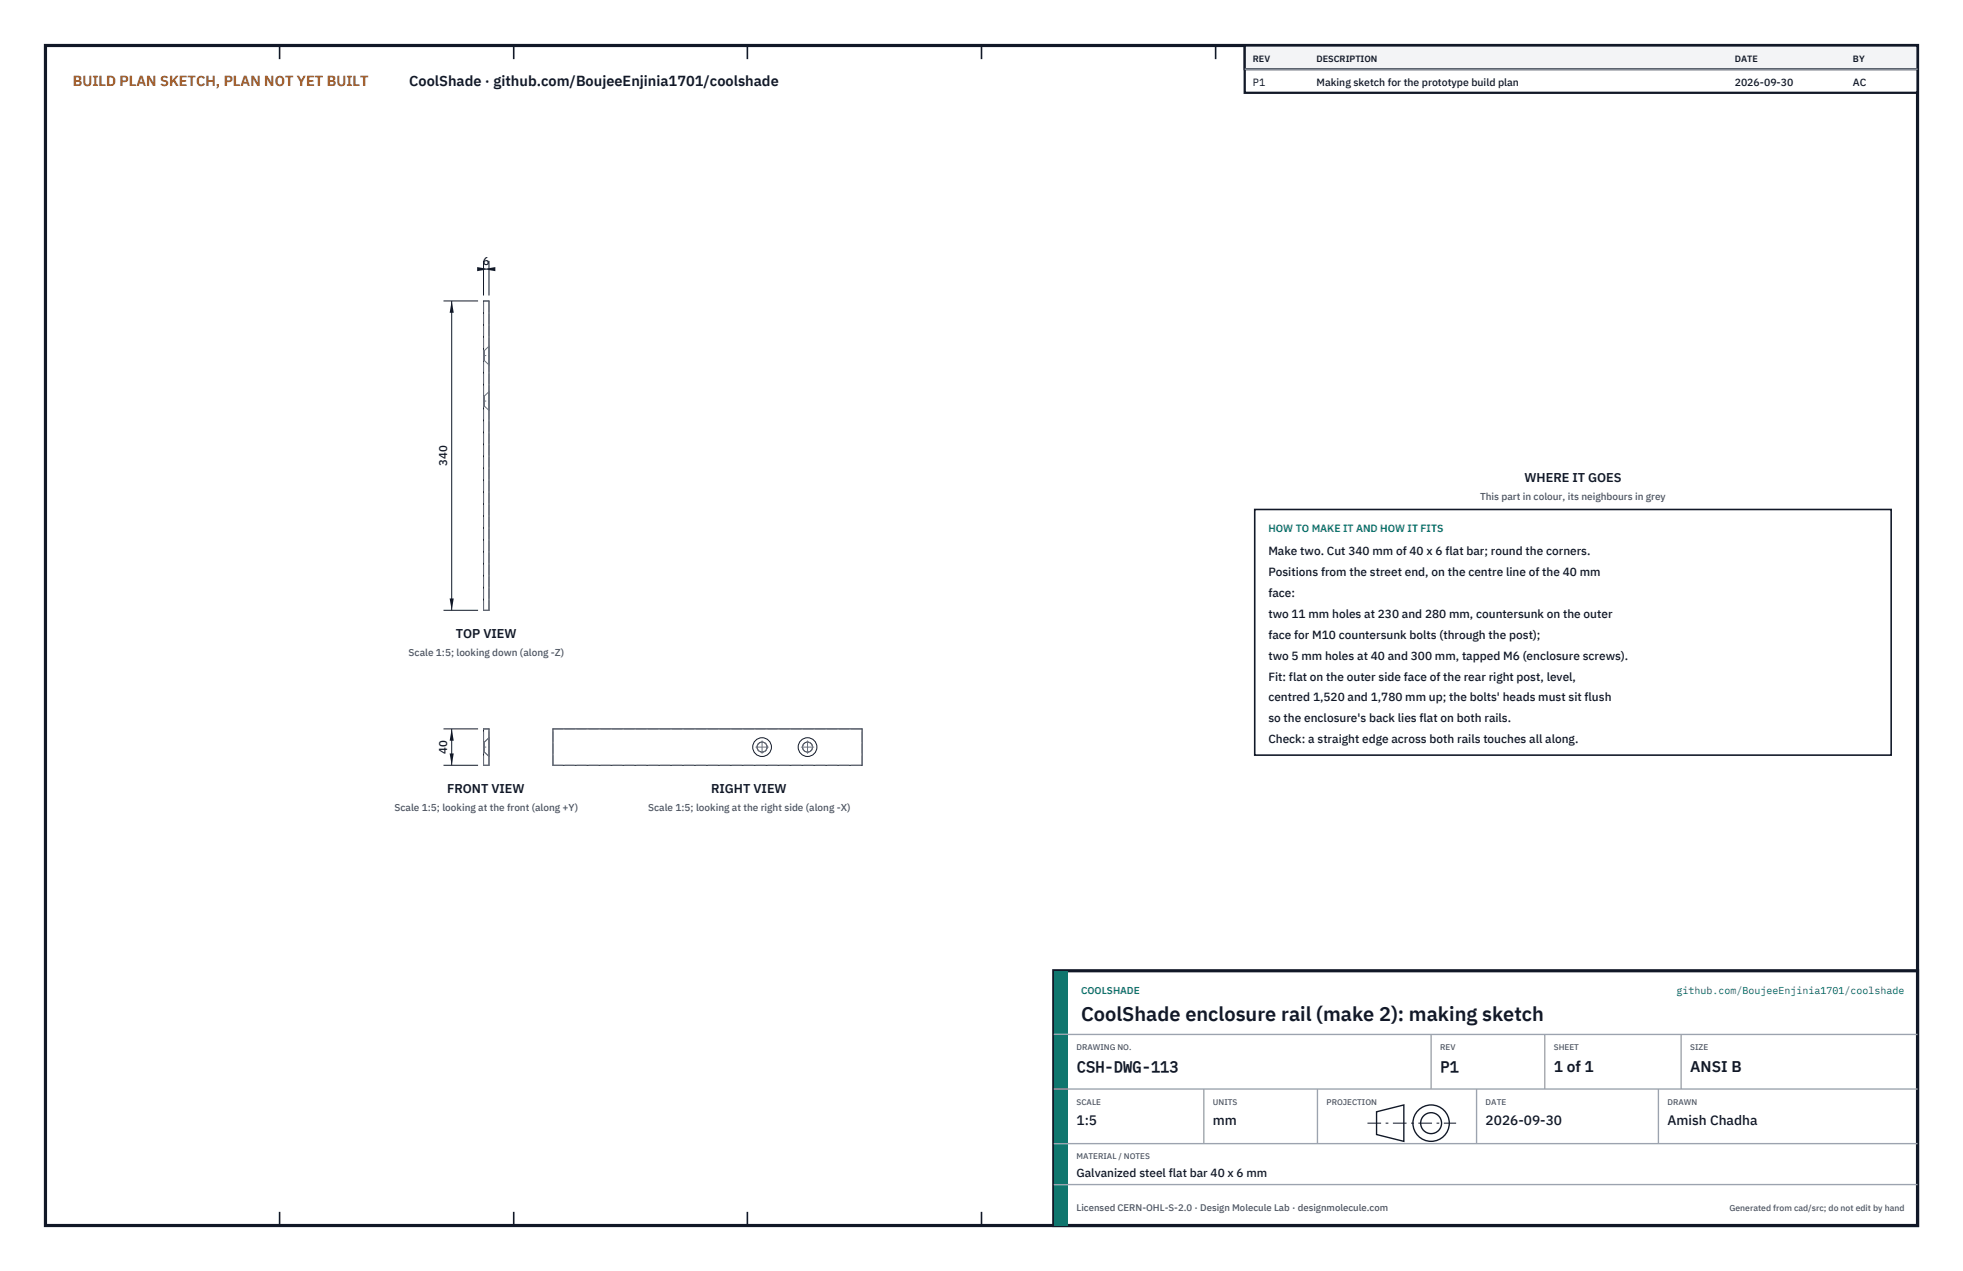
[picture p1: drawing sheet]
<svg xmlns="http://www.w3.org/2000/svg" width="432mm" height="279mm" viewBox="0 0 432 279" stroke-linecap="round" stroke-linejoin="round" font-family="sans-serif">
<defs><g id="words">
<text font-size="4.4" fill="#111827" x="237.8" y="224.4">CoolShade enclosure rail (make 2): making sketch</text>
<g font-size="3.4" fill="#111827">
<text x="236.8" y="235.6">CSH-DWG-113</text>
<text x="316.8" y="235.6">P1</text>
<text x="341.8" y="235.6">1 of 1</text>
<text x="371.8" y="235.6">ANSI B</text>
</g>
<text font-size="3.2" fill="#b45309" x="16" y="19">BUILD PLAN SKETCH, PLAN NOT YET BUILT</text>
<text font-size="3.2" fill="#111827" x="90" y="19">CoolShade · github.com/BoujeeEnjinia1701/coolshade</text>
<g font-size="3" fill="#111827">
<text x="236.8" y="247.2">1:5</text>
<text x="266.8" y="247.2">mm</text>
<text x="326.8" y="247.2">2026-09-30</text>
<text x="366.8" y="247.2">Amish Chadha</text>
</g>
<g font-size="2.8" fill="#111827">
<text x="335.3" y="106">WHERE IT GOES</text>
<text x="100.3" y="140.2">TOP VIEW</text>
<text x="98.3" y="174.3">FRONT VIEW</text>
<text x="156.4" y="174.3">RIGHT VIEW</text>
</g>
<g font-size="2.6" fill="#111827">
<text x="279" y="122">Make two. Cut 340 mm of 40 x 6 flat bar; round the corners.</text>
<text x="279" y="126.6">Positions from the street end, on the centre line of the 40 mm</text>
<text x="279" y="131.2">face:</text>
<text x="279" y="135.8">two 11 mm holes at 230 and 280 mm, countersunk on the outer</text>
<text x="279" y="140.4">face for M10 countersunk bolts (through the post);</text>
<text x="279" y="145">two 5 mm holes at 40 and 300 mm, tapped M6 (enclosure screws).</text>
<text x="279" y="149.6">Fit: flat on the outer side face of the rear right post, level,</text>
<text x="279" y="154.2">centred 1,520 and 1,780 mm up; the bolts' heads must sit flush</text>
<text x="279" y="158.8">so the enclosure's back lies flat on both rails.</text>
<text x="279" y="163.4">Check: a straight edge across both rails touches all along.</text>
<text x="236.8" y="258.8">Galvanized steel flat bar 40 x 6 mm</text>
</g>
<g font-size="2.5" fill="#111827">
<text x="106.2" y="58.2">6</text>
<text x="98.4" y="102.4" transform="rotate(-90 98.4 102.4)">340</text>
<text x="98.4" y="165.7" transform="rotate(-90 98.4 165.7)">40</text>
</g>
<g font-size="2.3" fill="#111827">
<text x="275.6" y="18.8">P1</text>
<text x="289.6" y="18.8">Making sketch for the prototype build plan</text>
<text x="381.6" y="18.8">2026-09-30</text>
<text x="407.6" y="18.8">AC</text>
</g>
<text font-size="2.3" fill="#0f766e" x="279" y="117">HOW TO MAKE IT AND HOW IT FITS</text>
<g font-size="2.2" fill="#4b5563">
<text x="325.6" y="110">This part in colour, its neighbours in grey</text>
<text x="89.9" y="144.2">Scale 1:5; looking down (along -Z)</text>
<text x="86.8" y="178.3">Scale 1:5; looking at the front (along +Y)</text>
<text x="142.6" y="178.3">Scale 1:5; looking at the right side (along -X)</text>
</g>
<g font-size="2.2" fill="#0f766e">
<text x="237.8" y="218.4">COOLSHADE</text>
<text x="368.8" y="218.4">github.com/BoujeeEnjinia1701/coolshade</text>
</g>
<text font-size="2.1" fill="#4b5563" x="236.8" y="266.2">Licensed CERN-OHL-S-2.0 · Design Molecule Lab · designmolecule.com</text>
<g font-size="2" fill="#111827">
<text x="275.6" y="13.6">REV</text>
<text x="289.6" y="13.6">DESCRIPTION</text>
<text x="381.6" y="13.6">DATE</text>
<text x="407.6" y="13.6">BY</text>
</g>
<text font-size="1.9" fill="#4b5563" x="380.4" y="266.2">Generated from cad/src; do not edit by hand</text>
<g font-size="1.8" fill="#4b5563">
<text x="236.8" y="230.8">DRAWING NO.</text>
<text x="316.8" y="230.8">REV</text>
<text x="341.8" y="230.8">SHEET</text>
<text x="371.8" y="230.8">SIZE</text>
<text x="236.8" y="242.8">SCALE</text>
<text x="266.8" y="242.8">UNITS</text>
<text x="291.8" y="242.8">PROJECTION</text>
<text x="326.8" y="242.8">DATE</text>
<text x="366.8" y="242.8">DRAWN</text>
<text x="236.8" y="254.8">MATERIAL / NOTES</text>
</g>
</g></defs>
<path d="M10 10h411.8v259.4h-411.8z" fill="none" stroke="#111827" stroke-width=".7" stroke-linecap="butt"/>
<g fill="none" stroke="#111827" stroke-width=".35">
<path d="M61.5 10v3M113 10v3M164.4 10v3M215.9 10v3M267.4 10v3M318.9 10v3M370.3 10v3M61.5 266.4v3M113 266.4v3M164.4 266.4v3M215.9 266.4v3M267.4 266.4v3"/>
<path d="M318.9 266.4v3M370.3 266.4v3"/>
</g>
<g fill="none" stroke="#111727" stroke-width=".22">
<path d="M106.4 66.2h1.2v68h-1.2zM106.4 160.2h1.2v8h-1.2zM121.6 160.2h68v8h-68z"/>
<circle cx="167.6" cy="164.2" r="2.06"/>
<circle cx="167.6" cy="164.2" r="1.1"/>
<circle cx="177.6" cy="164.2" r="2.06"/>
<circle cx="177.6" cy="164.2" r="1.1"/>
</g>
<g fill="none" stroke="#6a7180" stroke-width=".22" stroke-dasharray="2.1 .5">
<path d="M106.4 78.2v1.1M106.4 79.3v-2.2M106.4 77.1v1.1M106.4 66.2h1.2M106.5 78.2v-1.1M106.5 77.1v1.1M106.5 78.2v1.1M106.5 79.3v-1.1M106.5 77.1h-.1M106.5 79.3h-.1M106.5 79.3l1.1 .9M106.5 77.1l1.1-1"/>
<path d="M107.6 78.2v2M107.6 76.1v2.1M106.4 88.2v1.1M106.4 89.3v-2.2M106.4 87.1v1.1M106.5 88.2v-1.1M106.5 87.1v1.1M106.5 88.2v1.1M106.5 89.3v-1.1M106.5 87.1h-.1M106.5 89.3h-.1M106.5 89.3l1.1 .9"/>
<path d="M106.5 87.1l1.1-1M107.6 80.2v-4.1M107.6 88.2v2M107.6 90.2v-4.1M107.6 86.1v2.1M106.4 134.2v-68M106.4 134.2h1.2M107.6 134.2v-68M106.4 168.2v-8M106.4 165.3v-2.2M106.4 163.1v2.2M106.4 160.2h1.2"/>
<path d="M106.4 168.2h1.2M106.5 163.1v2.2M106.5 165.3v-2.2M106.5 165.3h-.1M106.5 163.1l1.1-.9M106.5 163.1h-.1M106.5 165.3l1.1 1M107.6 168.2v-8M107.6 162.2v4.1M107.6 166.3v-4.1M121.6 168.2v-8M121.6 160.2h68"/>
<path d="M121.6 168.2h68M189.6 168.2v-8"/>
<circle cx="167.6" cy="164.2" r="1.11"/>
<circle cx="177.6" cy="164.2" r="1.11"/>
</g>
<path d="M106.9 78.2h-.5M106.9 88.2h-.5M106.9 164.2h-.5M166.3 164.2h2.7M167.6 165.6v-2.7M176.3 164.2h2.7M177.6 165.6v-2.7" fill="none" stroke="#6a7180" stroke-width=".22" stroke-dasharray="4.2 .5 0 .5"/>
<path d="M106.4 57.4v7.6M106.4 59.2h1.2M107.6 57.4v7.6" fill="none" stroke="#111827" stroke-width=".22"/>
<path d="M106.4 59.2l2.6-.5v.9zM105 58.7v.9l2.6-.4z" fill="#111827"/>
<path d="M97.6 66.2h7.6M99.4 66.2v68M97.6 134.2h7.6" fill="none" stroke="#111827" stroke-width=".22"/>
<path d="M99.4 66.2l-.5 2.6h.9zM98.9 131.6h.9l-.4 2.6z" fill="#111827"/>
<path d="M97.6 160.2h7.6M97.6 168.2h7.6M99.4 160.2v8" fill="none" stroke="#111827" stroke-width=".22"/>
<path d="M99.4 160.2l-.5 2.6h.9zM98.9 165.6h.9l-.4 2.6z" fill="#111827"/>
<path d="M276 112h140v54h-140z" fill="#fff" stroke="#111827" stroke-width=".35"/>
<path d="M273.8 10h148v10.4h-148z" fill="#fff" stroke="#111827" stroke-width=".5"/>
<path d="M273.8 10h148v5.2h-148z" fill="#f3f4f6" stroke="#111827" stroke-width=".5"/>
<path d="M273.8 15.2h148" fill="none" stroke="#9ca3af" stroke-width=".3"/>
<path d="M231.8 213.4h190v56h-190z" fill="#fff" stroke="#111827" stroke-width=".7" stroke-linecap="butt"/>
<path d="M231.8 213.4h3v56h-3z" fill="#0f766e"/>
<path d="M231.8 227.4h190M231.8 239.4h190M264.8 239.4v12M289.8 239.4v12M314.8 227.4v12M324.8 239.4v12M339.8 227.4v12M364.8 239.4v12M369.8 227.4v12M231.8 251.4h190M231.8 260.4h190" fill="none" stroke="#9ca3af" stroke-width=".3"/>
<g fill="none" stroke="#111827" stroke-width=".3">
<path d="M302.8 244.4l6-1.5v8l-6-1.5z"/>
<circle cx="314.8" cy="246.9" r="4"/>
<circle cx="314.8" cy="246.9" r="2.3"/>
</g>
<path d="M300.8 246.9h19.5" fill="none" stroke="#111827" stroke-width=".22" stroke-dasharray="3 1 .6 1" stroke-linecap="butt"/>
<use href="#words"/>
</svg>
